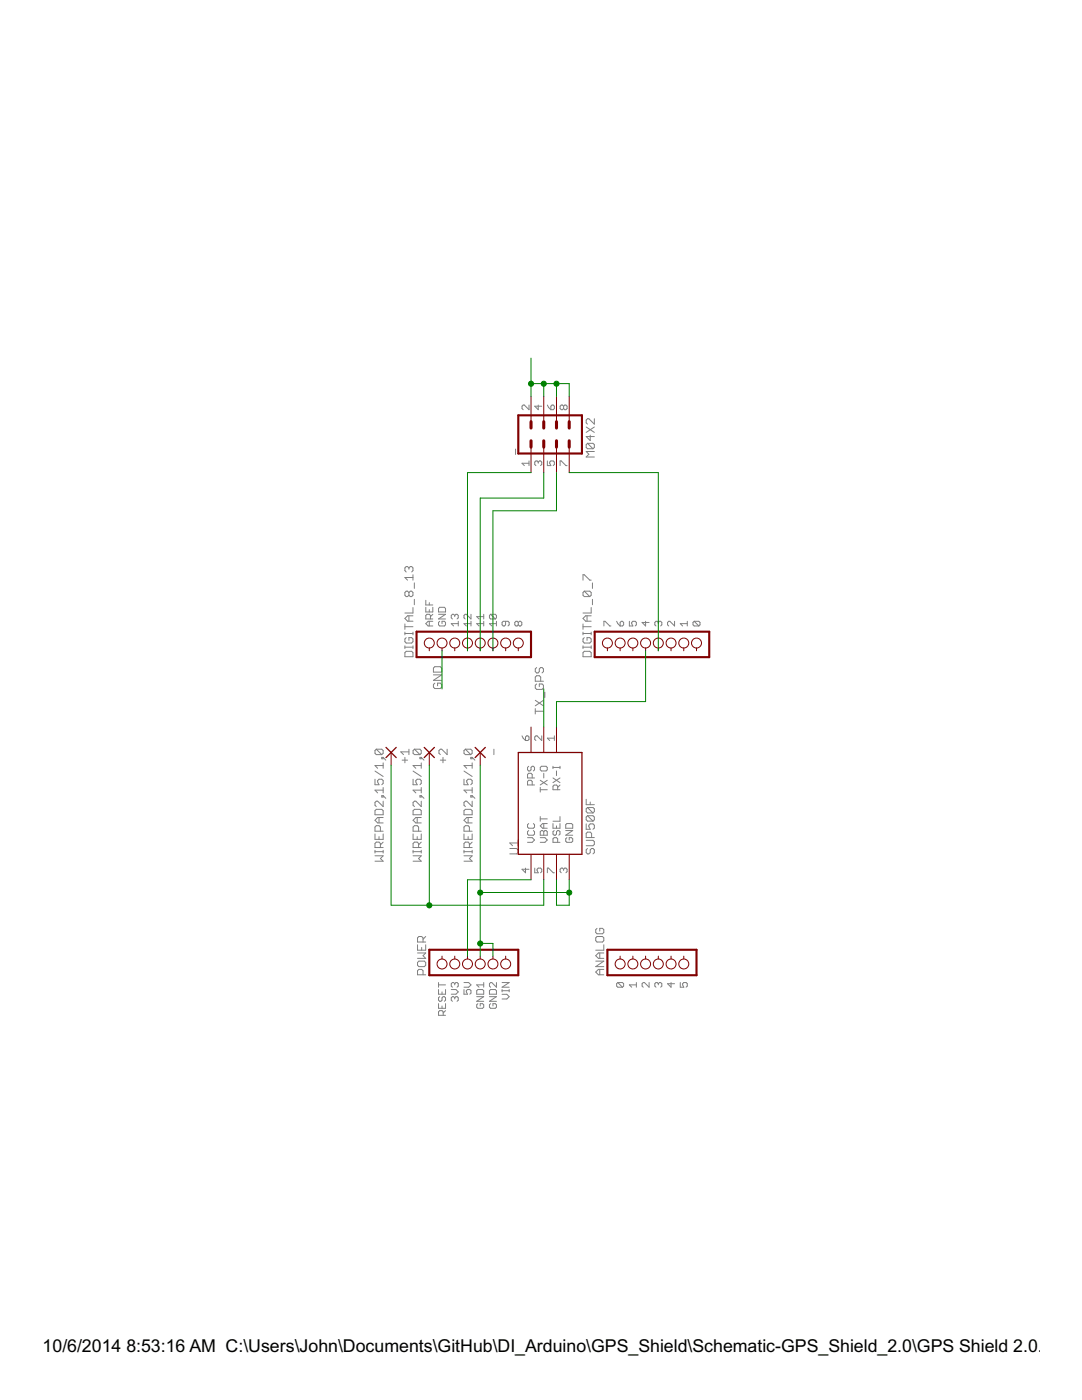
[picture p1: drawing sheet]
<svg xmlns="http://www.w3.org/2000/svg" width="216mm" height="279mm" viewBox="0 0 216 279" stroke-linecap="round" stroke-linejoin="round" font-family="sans-serif">
<defs><g id="words">
<g font-size="4">
<text x="8.5" y="269.9">10/6/2014</text>
<text x="25.2" y="269.9">8:53:16 AM C:\Users\John\Documents\GitHub\DI_Arduino\GPS_Shield\Schematic-GPS_Shield_2.0\GPS Shield 2.0.sch (S</text>
</g>
</g></defs>
<g fill="none" stroke="#808080" stroke-width=".2">
<path d="M102.9 89.6v1.1M105.6 80.8v1l-1-1h-.2l-.2 .3v.4l.2 .3M105.6 92v.9M105.6 92.5h-1.4l.4 .4M107.4 92.2l-.2-.2h-.3l-.2 .2v.5l.2 .2M107.4 92.2l.2-.2h.3l.2 .2v.5l-.2 .2M107.4 80.8v1l-.7-.7h1.4M107.4 92.2v.3M109.2 92v.9h.7l-.2-.4v-.3l.2-.2h.5l.2 .2v.5l-.2 .2M109.2 80.8l.7 1M109.9 81.1l.3-.3h.2l.2 .3v.4l-.2 .3h-.5zM111.8 92.9v-.9h.2l.9 .9h.3"/>
<path d="M112.5 81.1l-.3-.3h-.2l-.2 .3v.4l.2 .3h.2l.3-.3M112.5 81.1v.4M112.5 81.1l.2-.3h.2l.3 .3v.4l-.3 .3h-.2l-.2-.3M117 85.2l1.6 1.1M117.2 88.5l-.2 .3v.5l.2 .3h1.1M117.2 88.5h1.1l.3 .3v.5l-.3 .3M117.2 88.5l1.1 1.1M117.8 86.8v1.1l-.8-.8h1.6M118.6 83.6v1l-1.1-1h-.3l-.2 .2v.6l.2 .2M118.6 90.1h-1.6l.5 .6-.5 .5h1.6M118.6 85.2l-1.6 1.1M81.6 113.3l.3-.2h.2l.3 .2v.6l-.3 .3"/>
<path d="M81.6 118.3l.3-.3h.2l.3 .3v.5l-.3 .3h-.2l-.3-.3M81.6 118.3l-.3-.3h-.3l-.2 .3v.5l.2 .3h.3l.3-.3M81.6 113.3l-.3-.2h-.3l-.2 .2v.6l.2 .3M81.6 113.3v.3M81.6 118.3v.5M82.4 114.7v1.1M82.4 115.3h-1.6l.5 .5M82.7 116.3v1.1M82.7 119.6v1.1M85 119.8v.9h1.4M116.3 115.8v-1.1h.3l1.1 1.1h.3M116.6 118h1.1l.3 .3v.5l-.3 .3"/>
<path d="M116.6 118l-.3 .3v.5l.3 .3h1.1M116.6 118l1.1 1.1M118.2 116.3v1.1M118.2 119.6v1.1M80.8 129.2h1.6M80.8 126.4h1.6M80.8 125.1h1.6M80.8 124.5v1.1M80.8 126.2v.5M80.8 128.9v.5M81 127.3l-.2 .2v.6l.2 .2h1.1l.3-.2v-.6l-.3-.2h-.5v.5M81 130h1.1l.3 .3v.8h-1.6v-.8z"/>
<path d="M81.6 122.9v1.1M82.4 121.2v1.1h-1.6M82.4 126.2v.5M82.4 128.9v.5M82.4 122.9h-1.1l-.5 .5 .5 .6h1.1M85 121.2v.9h1.4v-.9M85.7 120.3v.4M85.7 121.7v.4M85.7 124v.9M85.9 123.5v-.7l-.2-.2h-.5l-.2 .2v.7h1.4M86.4 124h-1l-.4 .5 .4 .4h1M86.4 122.6l-.5 .5"/>
<path d="M86.5 134.7h1.6l-1.6 1.1h1.6M86.8 136.3l-.3 .3v.5l.3 .3h1l.3-.3v-.5l-.3-.3h-.5v.6M86.8 133.1h1l.3 .2v.8h-1.6v-.8zM87.5 122.6h1.4l-1.4 .9h1.4M87.7 121.2h1l.2 .2v.7h-1.4v-.7zM87.7 124l-.2 .2v.5l.2 .2h1l.2-.2v-.5l-.2-.2h-.5v.5M90.7 122.8l-.2-.2h-.2l-.3 .2v.5l.3 .2M90.7 122.8v.3M90.7 122.8l.3-.2h.2l.2 .2v.5l-.2 .2M91.4 124v.9M91.4 124.5h-1.4l.5 .4M94 122.6v.9l-1-.9h-.2l-.2 .2v.5l.2 .2"/>
<path d="M94 124v.9M94 124.5h-1.4l.4 .4M96.5 122.6v.9M96.5 124v.9M96.5 124.5h-1.4l.5 .4M96.5 123.1h-1.4l.5 .4M97.9 122.6l-.2 .2v.5l.2 .2h.9M97.9 122.6h.9l.3 .2v.5l-.3 .2M97.9 122.6l.9 .9M99.1 124v.9M99.1 124.5h-1.4l.4 .4M100.9 124v.7l-.3 .2h-.2l-.2-.2v-.5l.2-.2h1l.2 .2v.5l-.2 .2"/>
<path d="M103.4 124.2l-.2-.2h-.2l-.3 .2v.5l.3 .2h.2l.2-.2M103.4 124.2l.3-.2h.2l.2 .2v.5l-.2 .2h-.2l-.3-.2M103.4 124.2v.5M106.8 139.8l1.6 1.1M107.1 133.2l-.3 .3v.5l.3 .3h.3l.2-.3v-.5l.3-.3h.3l.2 .3v.5l-.2 .3M107.1 136.5l-.3 .3v.5l.3 .3h1.1l.2-.3v-.5l-.2-.3h-.6v.5M107.9 136v-.9l-.3-.2h-.5l-.3 .2v.9h1.6M108.4 139.8l-1.6 1.1M108.7 138.1v1.1M116.3 124.5v1.1M116.3 126.2v.5M116.3 128.9v.5"/>
<path d="M116.3 129.2h1.7M116.3 126.4h1.7M116.3 125.1h1.7M116.6 130h1.1l.3 .3v.8h-1.7v-.8zM116.6 127.3l-.3 .2v.6l.3 .2h1.1l.3-.2v-.6l-.3-.2h-.6v.5M117.1 122.9v1.1M118 121.2v1.1h-1.7M118 126.2v.5M118 128.9v.5M118 122.9h-1.1l-.6 .5 .6 .6h1.1M120.5 124.9v-.9h.2l1 .9h.2M123 124l.7 .9"/>
<path d="M123.7 124.2l.3-.2h.2l.2 .2v.5l-.2 .2h-.5zM125.6 124v.9h.7l-.3-.4v-.3l.3-.2h.4l.3 .2v.5l-.3 .2M128.8 124v.9l-.7-.7h1.4M131.4 124.2l-.3-.2h-.2l-.2 .2v.5l.2 .2M131.4 124.2v.3M131.4 124.2l.2-.2h.2l.3 .2v.5l-.3 .2M134.6 124v.9l-.9-.9h-.3l-.2 .2v.5l.2 .2M137.1 124v.9M137.1 124.5h-1.4l.5 .4M138.5 124h.9l.3 .2v.5l-.3 .2M138.5 124l-.2 .2v.5l.2 .2h.9M138.5 124l.9 .9"/>
<path d="M74.8 155.5v1.1h.8l-.2-.5v-.3l.2-.3h.6l.3 .3v.5l-.3 .3M74.8 153.9l1.7 1.1M75.1 149.5h1.1l.3 .3v.5l-.3 .3M75.1 149.5l-.3 .3v.5l.3 .3h1.1M75.1 149.5l1.1 1.1M76.2 151.2h.3v.2h-.3zM76.2 158.8h.3v.3h-.3zM76.5 152.3v1M76.5 157.2v1M76.5 159.9v1.1l-1.1-1.1h-.3l-.3 .2v.6l.3 .3M76.5 158.8l.5 .5M76.5 157.7h-1.7l.6 .5"/>
<path d="M76.5 152.8h-1.7l.6 .5M76.5 151.2l.5 .5M80.2 151.7h1.1M80.8 151.2v1M81.6 149.5v1.1M81.6 150.1h-1.6l.5 .5M82.4 155.5v1.1h.8l-.2-.5v-.3l.2-.3h.6l.3 .3v.5l-.3 .3M82.4 153.9l1.7 1.1M82.7 149.5l-.3 .3v.5l.3 .3h1.1M82.7 149.5h1.1l.3 .3v.5l-.3 .3M82.7 149.5l1.1 1.1M83.8 158.8h.3v.3h-.3z"/>
<path d="M83.8 151.2h.3v.2h-.3zM84.1 159.9v1.1l-1.1-1.1h-.3l-.3 .2v.6l.3 .3M84.1 157.7h-1.7l.6 .5M84.1 152.8h-1.7l.6 .5M84.1 152.3v1M84.1 157.2v1M84.1 158.8l.5 .5M84.1 151.2l.5 .5M87.9 151.7h1M88.4 151.2v1M89.2 149.5v1.1l-1.1-1.1h-.2l-.3 .3v.5l.3 .3M92.6 155.5v1.1h.8l-.3-.5v-.3l.3-.3h.5l.3 .3v.5l-.3 .3"/>
<path d="M92.6 153.9l1.6 1.1M92.9 149.5h1l.3 .3v.5l-.3 .3M92.9 149.5l-.3 .3v.5l.3 .3h1M92.9 149.5l1 1.1M93.9 158.8h.3v.3h-.3zM93.9 151.2h.3v.2h-.3zM94.2 159.9v1.1l-1.1-1.1h-.2l-.3 .2v.6l.3 .3M94.2 157.7h-1.6l.5 .5M94.2 152.8h-1.6l.5 .5M94.2 152.3v1M94.2 157.2v1M94.2 158.8l.6 .5"/>
<path d="M94.2 151.2l.6 .5M98.6 149.5v1.1M104.2 146.9l.7 .9M104.9 147.1l.2-.2h.2l.3 .2v.5l-.3 .2h-.4zM105.5 152.9l-.2 .3v.4l.2 .3h.2l.3-.3v-.4l.2-.3h.2l.3 .3v.4l-.3 .3M106.2 155.3v-.7l-.2-.3h-.5l-.2 .3v.7h1.4M106.2 156.7v-.7l-.2-.3h-.5l-.2 .3v.7h1.4M106.8 141.9h1.6M106.8 141.4v1.1M107.8 157.1v1M107.8 157.6h1.4M107.8 155.7l1.4 1"/>
<path d="M108 152.9h1l.2 .3v.4l-.2 .3h-1l-.2-.3v-.4zM108.1 146.9v.9l-.9-.9h-.3l-.2 .2v.5l.2 .2M108.5 154.3v1M109.2 155.7l-1.4 1M110.3 152.9v.5M110.3 155.3l1.4 .9M110.3 153.2h1.4M110.6 147.3h-1.4l.5 .5M110.6 146.9v.9M111 153.9v.9M111.3 157.6v-.7l-.3-.2h-.4l-.3 .2v.7h1.4M111.7 152.9v.5"/>
<path d="M111.7 156.7l-.4 .4M111.7 155.3l-1.4 .9M117 159.5v1.1h1.6M74.8 170.8h1.7l-.6 .5 .6 .6h-1.7M74.8 166.4v1.1h1.7v-1.1M74.8 170h1.7M74.8 169.7v.5M75.1 161.5h1.1l.3 .3v.8h-1.7v-.8zM75.6 163.2v1M75.6 167v.5M75.9 165.9v-.8l-.3-.3h-.5l-.3 .3v.8h1.7M75.9 169.1v-.8l-.3-.2h-.5l-.3 .2v.8h1.7"/>
<path d="M76.5 169.7v.5M76.5 168.1l-.6 .5M76.5 163.2h-1.1l-.6 .5 .6 .5h1.1M82.4 170.8h1.7l-.6 .5 .6 .6h-1.7M82.4 170h1.7M82.4 166.4v1.1h1.7v-1.1M82.4 161.8l.3-.3h1.1l.3 .3v.8h-1.7zM82.4 169.7v.5M83.2 163.2v1M83.2 167v.5M83.5 169.1v-.8l-.3-.2h-.5l-.3 .2v.8h1.7M83.5 165.9v-.8l-.3-.3h-.5l-.3 .3v.8h1.7"/>
<path d="M84.1 163.2h-1.1l-.6 .5 .6 .5h1.1M84.1 169.7v.5M84.1 168.1l-.6 .5M92.6 170.8h1.6l-.5 .5 .5 .6h-1.6M92.6 170h1.6M92.6 166.4v1.1h1.6v-1.1M92.6 161.8l.3-.3h1l.3 .3v.8h-1.6zM92.6 169.7v.5M93.4 163.2v1M93.4 167v.5M93.7 169.1v-.8l-.3-.2h-.5l-.3 .2v.8h1.6M93.7 165.9v-.8l-.3-.3h-.5l-.3 .3v.8h1.6"/>
<path d="M94.2 163.2h-1.1l-.5 .5 .5 .5h1.1M94.2 169.7v.5M94.2 168.1l-.5 .5M101.7 169.3h1.4l.3 .3v.6l-.3 .2h-1.4M103.4 167.7v1.1M103.4 168.2h-1.7l.6 .6M104.9 173.2v1l-.7-.7h1.4M105.3 167.2h.9l.5 .4-.5 .5h-.9M105.5 165.8l-.2 .2v.5l.2 .2h.9l.3-.2v-.5l-.3-.2M105.5 164.4l-.2 .2v.5l.2 .2h.9l.3-.2v-.5l-.3-.2M106.7 173.2v1h.7l-.2-.7 .2-.3h.5l.2 .3v.4l-.2 .3M107.8 167.2h.9l.5 .4-.5 .5h-.9"/>
<path d="M107.8 166l.2-.2h.3l.2 .2 .2-.2h.3l.2 .2v.7h-1.4zM107.8 163v.9M107.8 163.4h1.4M108.5 164.4v.9M108.5 166v.7M109.2 164.4h-.9l-.5 .4 .5 .5h.9M109.2 174.2v-1h.3l.9 1h.2M110.3 164.4v.9h1.4v-.9M110.6 165.8l-.3 .2v.5l.3 .2h.2l.2-.2v-.5l.3-.2h.2l.2 .2v.5l-.2 .2M111 164.8v.5M111.3 168.1v-.7l-.3-.2h-.4l-.3 .2v.7h1.4M111.7 163v.9h-1.4"/>
<path d="M112.5 173.5l.2-.3h.2l.3 .3v.4l-.3 .3M112.5 173.5l-.3-.3h-.2l-.2 .3v.4l.2 .3M112.5 173.5v.2M112.9 165.8h1.4l-1.4 .9h1.4M112.9 164.6l.2-.2h.9l.3 .2v.7h-1.4zM113.1 167.2l-.2 .2v.5l.2 .2h.9l.3-.2v-.5l-.3-.2h-.4v.4M117 164.4v1.1h.8l-.3-.5v-.3l.3-.3h.5l.3 .3v.5l-.3 .3M117 167.7h1.3l.3 .3v.5l-.3 .3h-1.3M117.2 169.3l-.2 .3v.6l.2 .2h.3l.3-.2v-.6l.2-.3h.3l.3 .3v.6l-.3 .2M117.2 161.2l-.2 .2v.6l.2 .2h1.1M117.2 162.8l-.2 .3v.5l.2 .3h1.1M117.2 161.2h1.1l.3 .2v.6l-.3 .2"/>
<path d="M117.2 162.8h1.1l.3 .3v.5l-.3 .3M117.2 162.8l1.1 1.1M117.2 161.2l1.1 1M117.8 160.1v.5M118 167.2v-.9l-.2-.2h-.6l-.2 .2v.9h1.6M83.3 188.6v1h1.6v-1M83.3 190.2h1.6l-.5 .5 .5 .6h-1.6M83.6 191.8h1.1l.2 .3v.5l-.2 .3h-1.1l-.3-.3v-.5zM84.1 189.1v.5M84.4 194.5v-.8l-.3-.2h-.5l-.3 .2v.8h1.6M84.4 188v-.8l-.3-.3h-.5l-.3 .3v.8h1.6M84.9 186.9l-.5 .6"/>
<path d="M87.5 196.1v.9M87.5 197.5v.9h1.4v-.9M87.5 196.6h1.4M87.7 198.9l-.2 .2v.5l.2 .2h.3l.2-.2v-.5l.2-.2h.3l.2 .2v.5l-.2 .2M88.2 198v.4M90 197.5h1l.4 .5-.4 .4h-1M90.7 199.1l-.2-.2h-.2l-.3 .2v.5l.3 .2M90.7 199.1l.3-.2h.2l.2 .2v.5l-.2 .2M90.7 196.3l-.2-.2h-.2l-.3 .2v.5l.3 .2M90.7 196.3v.3M90.7 199.1v.3M90.7 196.3l.3-.2h.2l.2 .2v.5l-.2 .2"/>
<path d="M92.6 197.5v.9h.7l-.3-.7 .3-.2h.4l.3 .2v.5l-.3 .2M92.6 196.1h.9l.5 .5-.5 .4h-.9M95.1 198.9h1.4l-1.4 .9h1.4M95.1 197.7l.3-.2h.9l.2 .2v.7h-1.4zM96.5 196.6h-1.4l.5 .4M96.5 196.1v.9M97.7 198.9h1.4l-1.4 .9h1.4M97.7 197.7l.2-.2h.9l.3 .2v.7h-1.4zM99.1 196.1v.9l-1-.9h-.2l-.2 .2v.5l.2 .2M100.2 198.4h.9l.5 .5-.5 .5h-.9M100.2 196.1h1.4l-1.4 .9h1.4M100.2 197.7h1.4"/>
<path d="M100.2 197.5v.5M101.6 197.5v.5M118.9 191.8h1.6l-1.6 1.1h1.6M119.1 186.9h1.1l.3 .3v.5l-.3 .3h-1.1l-.2-.3v-.5zM119.1 185.3l-.2 .2v.6l.2 .3h1.1l.3-.3v-.6l-.3-.2h-.5v.5M119.7 190.2v1.1M119.7 193.5v1M120.5 193.5h-1.1l-.5 .5 .5 .5h1.1M120.5 190.2h-1.1l-.5 .5 .5 .6h1.1M120.5 188.6v1h-1.6M123.3 196.1h.9l.2 .2v.5l-.2 .2M123.3 196.1l-.3 .2v.5l.3 .2h.9"/>
<path d="M123.3 196.1l.9 .9M127 196.6h-1.4l.4 .4M127 196.1v.9M129.5 196.1v.9l-.9-.9h-.2l-.3 .2v.5l.3 .2M131.4 196.3l-.3-.2h-.2l-.2 .2v.5l.2 .2M131.4 196.3l.2-.2h.2l.3 .2v.5l-.3 .2M131.4 196.3v.3M133.9 196.1v.9l-.7-.7h1.4M135.7 196.1v.9h.7l-.2-.4v-.3l.2-.2h.5l.2 .2v.5l-.2 .2M87.5 200.3v.9h1.4v-.9M88.2 200.8v.4M88.4 202.6v-.7l-.2-.2h-.5l-.2 .2v.7h1.4"/>
<path d="M88.9 201.7l-.5 .5M95.4 200.3l-.3 .2v.5l.3 .2h.9l.2-.2v-.5l-.2-.2h-.5v.5M97.9 200.3l-.2 .2v.5l.2 .2h.9l.3-.2v-.5l-.3-.2h-.4v.5"/>
</g>
<path d="M103.4 82.9h12.7v7.6h-12.7zM83.1 126.1h22.9v5h-22.9zM118.7 126.1h22.8v5h-22.8zM85.7 189.5h17.7v5.1h-17.7zM121.2 189.5h17.8v5.1h-17.8z" fill="none" stroke="#800000" stroke-width=".42"/>
<g fill="none" stroke="#800000" stroke-width=".2">
<path d="M106 79.1v5.1M108.5 79.1v5.1M111 79.1v5.1M113.6 79.1v5.1M106 89.2v5.1M108.5 89.2v5.1M111 89.2v5.1M113.6 89.2v5.1M85.7 129.3v.6M88.2 129.3v.6M90.7 129.3v.6M93.3 129.3v.6"/>
<path d="M95.8 129.3v.6M98.4 129.3v.6M100.9 129.3v.6M103.4 129.3v.6M121.2 129.3v.6M123.7 129.3v.6M126.3 129.3v.6M128.8 129.3v.6M131.4 129.3v.6M133.9 129.3v.6M136.4 129.3v.6M139 129.3v.6"/>
<path d="M78 150.2v2.5M85.7 150.2v2.5M95.8 150.2v2.5M106 145.1v5.1M108.5 145.1v5.1M111 145.1v5.1M106 170.5v5.1M108.5 170.5v5.1M111 170.5v5.1M113.6 170.5v5.1M88.2 190.8v.6M90.7 190.8v.6"/>
<path d="M93.3 190.8v.6M95.8 190.8v.6M98.4 190.8v.6M100.9 190.8v.6M123.7 190.8v.6M126.3 190.8v.6M128.8 190.8v.6M131.4 190.8v.6M133.9 190.8v.6M136.4 190.8v.6"/>
<circle cx="85.7" cy="128.3" r=".99"/>
<circle cx="88.2" cy="128.3" r=".99"/>
<circle cx="90.7" cy="128.3" r=".99"/>
<circle cx="93.3" cy="128.3" r=".99"/>
<circle cx="95.8" cy="128.3" r=".99"/>
<circle cx="98.4" cy="128.3" r=".99"/>
<circle cx="100.9" cy="128.3" r=".99"/>
<circle cx="103.4" cy="128.3" r=".99"/>
<circle cx="121.2" cy="128.3" r=".99"/>
<circle cx="123.7" cy="128.3" r=".99"/>
<circle cx="126.3" cy="128.3" r=".99"/>
<circle cx="128.8" cy="128.3" r=".99"/>
<circle cx="131.4" cy="128.3" r=".99"/>
<circle cx="133.9" cy="128.3" r=".99"/>
<circle cx="136.4" cy="128.3" r=".99"/>
<circle cx="139" cy="128.3" r=".99"/>
<circle cx="88.2" cy="192.4" r=".99"/>
<circle cx="90.7" cy="192.4" r=".99"/>
<circle cx="93.3" cy="192.4" r=".99"/>
<circle cx="95.8" cy="192.4" r=".99"/>
<circle cx="98.4" cy="192.4" r=".99"/>
<circle cx="100.9" cy="192.4" r=".99"/>
<circle cx="123.7" cy="192.4" r=".99"/>
<circle cx="126.3" cy="192.4" r=".99"/>
<circle cx="128.8" cy="192.4" r=".99"/>
<circle cx="131.4" cy="192.4" r=".99"/>
<circle cx="133.9" cy="192.4" r=".99"/>
<circle cx="136.4" cy="192.4" r=".99"/>
</g>
<path d="M77 149.2l2.1 2M79.1 149.2l-2.1 2M84.6 149.2l2.1 2M86.7 149.2l-2.1 2M94.8 149.2l2 2M96.8 149.2l-2 2M103.4 150.2h12.7v20.3h-12.7z" fill="none" stroke="#800000" stroke-width=".25"/>
<path d="M106 84.2v1.2M106 88v1.2M108.5 84.2v1.2M108.5 88v1.2M111 84.2v1.2M111 88v1.2M113.6 84.2v1.2M113.6 88v1.2" fill="none" stroke="#800000" stroke-width=".61"/>
<g fill="none" stroke="#008000" stroke-width=".2">
<path d="M106 71.5v7.6M106 76.6h7.6v2.5M108.5 76.6v2.5M111 76.6v2.5M106 94.3h-12.7v35.6M108.5 94.3v5.1h-12.7v30.5M111 94.3v7.6h-12.6v28M113.6 94.3h17.8v35.6M88.2 129.9v7.6M108.5 137.5v7.6M128.8 129.9v10.1h-17.8v5.1M78 152.7v28h30.5v-5.1"/>
<path d="M85.7 152.7v28M95.8 152.7v38.1M95.8 178.1h17.8M106 175.6h-12.7v15.2M111 175.6v5.1h2.6v-5.1M95.8 188.3h2.6v2.5"/>
</g>
<g fill="#008000" stroke="#008000" stroke-width=".2">
<circle cx="106" cy="76.6" r=".51"/>
<circle cx="108.5" cy="76.6" r=".51"/>
<circle cx="111" cy="76.6" r=".51"/>
<circle cx="85.7" cy="180.7" r=".51"/>
<circle cx="95.8" cy="178.1" r=".51"/>
<circle cx="113.6" cy="178.1" r=".51"/>
<circle cx="95.8" cy="188.3" r=".51"/>
</g>
<use href="#words"/>
</svg>
